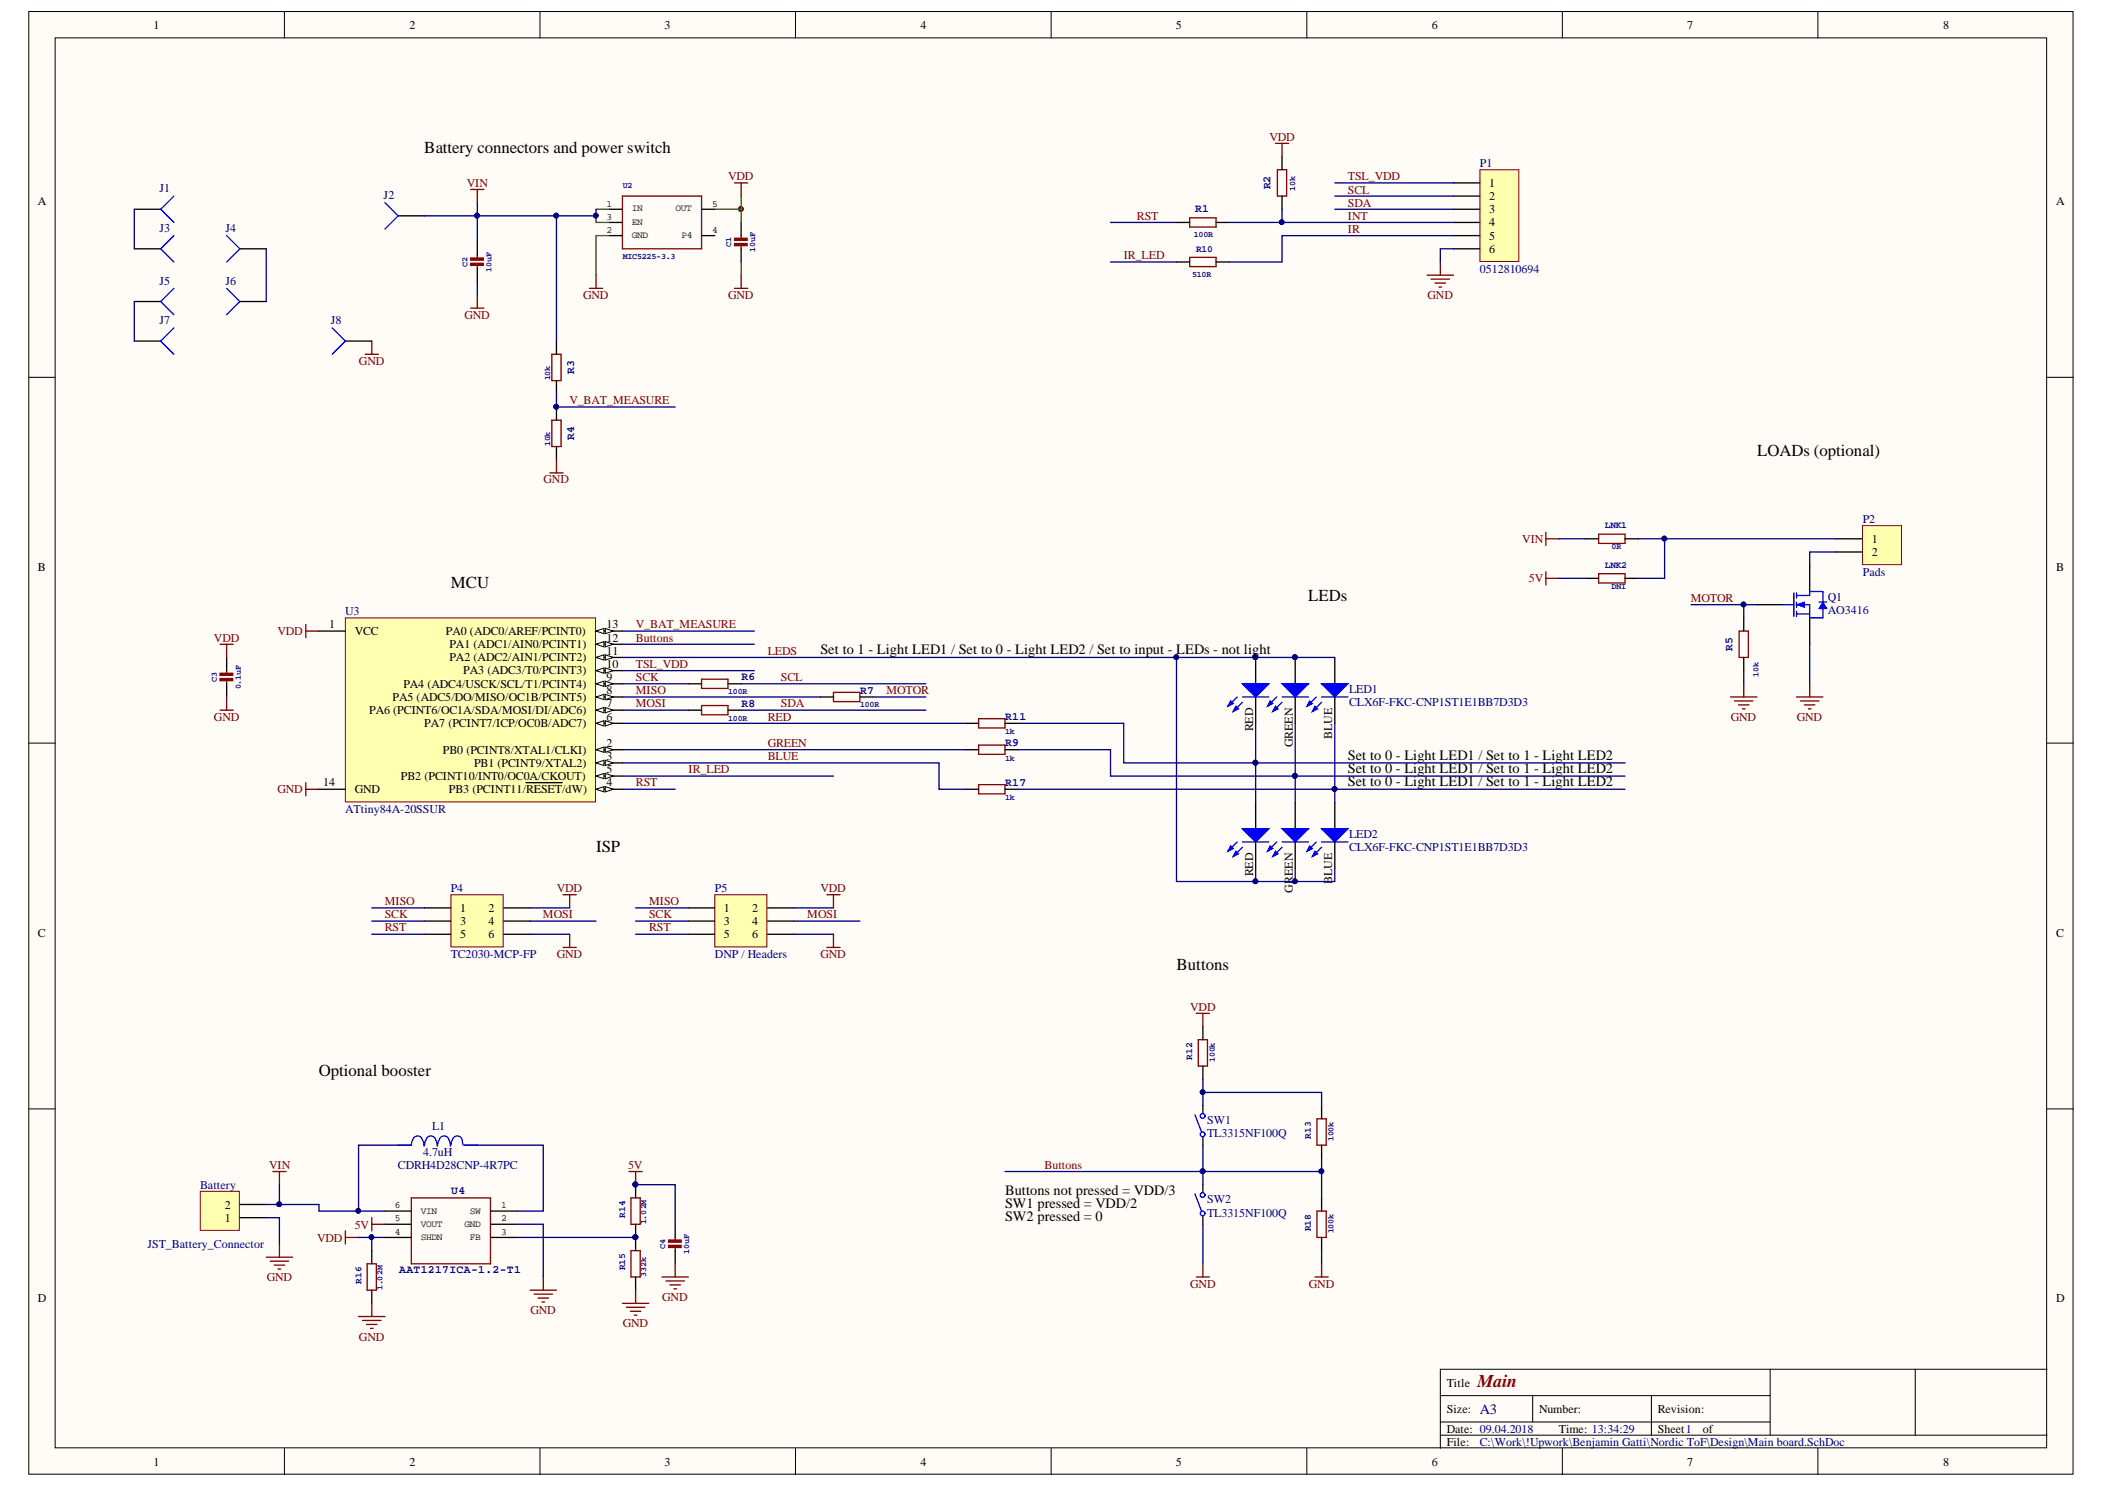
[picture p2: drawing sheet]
<svg xmlns="http://www.w3.org/2000/svg" width="297mm" height="210mm" viewBox="0 0 297 210" stroke-linecap="round" stroke-linejoin="round" font-family="sans-serif">
<defs><g id="words">
<text font-size="2.5" fill="#800000" x="208.5" y="195.6">Main</text>
<g font-size="2.4">
<text x="59.9" y="21.6">Battery connectors and power switch</text>
<text x="248" y="64.3">LOADs (optional)</text>
<text x="63.6" y="82.9">MCU</text>
<text x="184.6" y="84.8">LEDs</text>
<text x="84.1" y="120.2">ISP</text>
<text x="166" y="136.9">Buttons</text>
<text x="45" y="151.8">Optional booster</text>
</g>
<g font-size="2">
<text x="115.8" y="92.3">Set to 1 - Light LED1 / Set to 0 - Light LED2 / Set to input - LEDs - not light</text>
<text x="190.2" y="107.1">Set to 0 - Light LED1 / Set to 1 - Light LED2</text>
<text x="190.2" y="109">Set to 0 - Light LED1 / Set to 1 - Light LED2</text>
<text x="190.2" y="110.9">Set to 0 - Light LED1 / Set to 1 - Light LED2</text>
<text x="141.8" y="168.6">Buttons not pressed = VDD/3</text>
<text x="141.8" y="170.4">SW1 pressed = VDD/2</text>
<text x="141.8" y="172.3">SW2 pressed = 0</text>
</g>
<text font-size="2" fill="#000080" x="208.8" y="199.4">A3</text>
<g font-size="1.7">
<text x="21.7" y="4.1">1</text>
<text x="57.8" y="4.1">2</text>
<text x="93.8" y="4.1">3</text>
<text x="129.9" y="4.1">4</text>
<text x="165.9" y="4.1">5</text>
<text x="202" y="4.1">6</text>
<text x="238.1" y="4.1">7</text>
<text x="274.2" y="4.1">8</text>
<text x="5.3" y="28.9">A</text>
<text x="210.2" y="26.4">1</text>
<text x="210.2" y="28.2">2</text>
<text x="290.2" y="28.9">A</text>
<text x="210.2" y="30.1">3</text>
<text x="210.2" y="31.9">4</text>
<text x="210.2" y="33.8">5</text>
<text x="210.2" y="35.7">6</text>
<text x="264.1" y="76.6">1</text>
<text x="5.3" y="80.5">B</text>
<text x="264.1" y="78.4">2</text>
<text x="290.2" y="80.5">B</text>
<text x="46.4" y="88.6">1</text>
<text x="50.1" y="89.6">VCC</text>
<text x="62.9" y="89.6">PA0 (ADC0/AREF/PCINT0)</text>
<text x="85.6" y="88.6">13</text>
<text x="63.4" y="93.3">PA2 (ADC2/AIN1/PCINT2)</text>
<text x="63.4" y="91.4">PA1 (ADC1/AIN0/PCINT1)</text>
<text x="65.4" y="95.1">PA3 (ADC3/T0/PCINT3)</text>
<text x="85.6" y="94.2">10</text>
<text x="85.6" y="92.4">11</text>
<text x="85.6" y="90.5">12</text>
<text x="52.1" y="100.7">PA6 (PCINT6/OC1A/SDA/MOSI/DI/ADC6)</text>
<text x="55.4" y="98.9">PA5 (ADC5/DO/MISO/OC1B/PCINT5)</text>
<text x="56.9" y="97">PA4 (ADC4/USCK/SCL/T1/PCINT4)</text>
<text x="85.6" y="101.7">6</text>
<text x="85.6" y="99.8">7</text>
<text x="85.6" y="97.9">8</text>
<text x="85.6" y="96.1">9</text>
<text x="59.9" y="102.6">PA7 (PCINT7/ICP/OC0B/ADC7)</text>
<text x="62.5" y="106.3">PB0 (PCINT8/XTAL1/CLKI)</text>
<text x="85.6" y="105.4">2</text>
<text x="85.6" y="107.2">3</text>
<text x="176.8" y="103.2" transform="rotate(-90 176.8 103.2)">RED</text>
<text x="182.4" y="105.4" transform="rotate(-90 182.4 105.4)">GREEN</text>
<text x="188" y="104.2" transform="rotate(-90 188 104.2)">BLUE</text>
<text x="45.6" y="110.9">14</text>
<text x="50.1" y="111.9">GND</text>
<text x="56.6" y="110">PB2 (PCINT10/INT0/OC0A/CKOUT)</text>
<text x="63.3" y="111.9">PB3 (PCINT11/RESET/dW)</text>
<text x="66.9" y="108.2">PB1 (PCINT9/XTAL2)</text>
<text x="85.6" y="110.9">4</text>
<text x="85.6" y="109.1">5</text>
<text x="176.8" y="123.6" transform="rotate(-90 176.8 123.6)">RED</text>
<text x="182.4" y="125.9" transform="rotate(-90 182.4 125.9)">GREEN</text>
<text x="188" y="124.6" transform="rotate(-90 188 124.6)">BLUE</text>
<text x="65" y="128.6">1</text>
<text x="65" y="130.5">3</text>
<text x="68.9" y="128.6">2</text>
<text x="68.9" y="130.5">4</text>
<text x="102.2" y="128.6">1</text>
<text x="102.2" y="130.5">3</text>
<text x="106.1" y="128.6">2</text>
<text x="106.1" y="130.5">4</text>
<text x="5.3" y="132.2">C</text>
<text x="65" y="132.3">5</text>
<text x="68.9" y="132.3">6</text>
<text x="102.2" y="132.3">5</text>
<text x="106.1" y="132.3">6</text>
<text x="290.2" y="132.2">C</text>
<text x="31.7" y="172.4">1</text>
<text x="31.7" y="170.5">2</text>
<text x="5.3" y="183.7">D</text>
<text x="290.2" y="183.7">D</text>
<text x="204.2" y="195.6">Title</text>
<text x="204.2" y="199.3">Size:</text>
<text x="204.2" y="202.1">Date: 09.04.2018</text>
<text x="204.2" y="204">File:</text>
<text x="217.2" y="199.3">Number:</text>
<text x="220" y="202.1">Time: 13:34:29</text>
<text x="233.9" y="199.3">Revision:</text>
<text x="233.9" y="202.1">Sheet1</text>
<text x="240.3" y="202.1">of</text>
<text x="21.7" y="206.8">1</text>
<text x="57.8" y="206.8">2</text>
<text x="93.8" y="206.8">3</text>
<text x="129.9" y="206.8">4</text>
<text x="165.9" y="206.8">5</text>
<text x="202" y="206.8">6</text>
<text x="238.1" y="206.8">7</text>
<text x="274.2" y="206.8">8</text>
</g>
<g font-size="1.7" fill="#800000">
<text x="179.1" y="19.9">VDD</text>
<text x="65.9" y="26.4">VIN</text>
<text x="102.8" y="25.4">VDD</text>
<text x="190.2" y="27.3">SCL</text>
<text x="190.2" y="29.2">SDA</text>
<text x="190.2" y="25.4">TSL_VDD</text>
<text x="160.4" y="31">RST</text>
<text x="190.2" y="31">INT</text>
<text x="190.2" y="32.9">IR</text>
<text x="158.6" y="36.6">IR_LED</text>
<text x="65.5" y="45">GND</text>
<text x="82.3" y="42.2">GND</text>
<text x="102.8" y="42.2">GND</text>
<text x="201.4" y="42.2">GND</text>
<text x="50.7" y="51.5">GND</text>
<text x="80.3" y="57">V_BAT_MEASURE</text>
<text x="76.7" y="68.2">GND</text>
<text x="214.8" y="76.6">VIN</text>
<text x="215.7" y="82.1">5V</text>
<text x="39.2" y="89.6">VDD</text>
<text x="89.7" y="88.6">V_BAT_MEASURE</text>
<text x="238.6" y="84.9">MOTOR</text>
<text x="30.2" y="90.5">VDD</text>
<text x="89.7" y="90.5">Buttons</text>
<text x="89.7" y="94.2">TSL_VDD</text>
<text x="108.3" y="92.4">LEDS</text>
<text x="30.2" y="101.7">GND</text>
<text x="89.7" y="99.8">MOSI</text>
<text x="89.7" y="97.9">MISO</text>
<text x="89.7" y="96.1">SCK</text>
<text x="108.3" y="101.7">RED</text>
<text x="110.2" y="96.1">SCL</text>
<text x="110.2" y="99.8">SDA</text>
<text x="125.1" y="97.9">MOTOR</text>
<text x="244.2" y="101.7">GND</text>
<text x="253.5" y="101.7">GND</text>
<text x="108.3" y="105.4">GREEN</text>
<text x="108.3" y="107.2">BLUE</text>
<text x="39.2" y="111.9">GND</text>
<text x="89.7" y="110.9">RST</text>
<text x="97.2" y="109.1">IR_LED</text>
<text x="78.6" y="125.8">VDD</text>
<text x="115.8" y="125.8">VDD</text>
<text x="54.3" y="127.7">MISO</text>
<text x="54.3" y="129.5">SCK</text>
<text x="54.3" y="131.4">RST</text>
<text x="76.6" y="129.5">MOSI</text>
<text x="91.6" y="127.7">MISO</text>
<text x="91.6" y="129.5">SCK</text>
<text x="91.6" y="131.4">RST</text>
<text x="113.9" y="129.5">MOSI</text>
<text x="78.6" y="135.1">GND</text>
<text x="115.8" y="135.1">GND</text>
<text x="168" y="142.5">VDD</text>
<text x="38" y="164.9">VIN</text>
<text x="88.6" y="164.9">5V</text>
<text x="147.4" y="164.9">Buttons</text>
<text x="50.1" y="173.3">5V</text>
<text x="44.7" y="175.2">VDD</text>
<text x="37.6" y="180.7">GND</text>
<text x="74.8" y="185.4">GND</text>
<text x="93.5" y="183.5">GND</text>
<text x="168" y="181.7">GND</text>
<text x="184.7" y="181.7">GND</text>
<text x="50.7" y="189.1">GND</text>
<text x="87.9" y="187.2">GND</text>
</g>
<g font-size="1.7" fill="#000080">
<text x="208.8" y="23.6">P1</text>
<text x="22.5" y="27.1">J1</text>
<text x="54.1" y="28.1">J2</text>
<text x="22.5" y="32.7">J3</text>
<text x="31.8" y="32.7">J4</text>
<text x="22.5" y="40.1">J5</text>
<text x="31.8" y="40.1">J6</text>
<text x="208.8" y="38.4">0512810694</text>
<text x="22.5" y="45.7">J7</text>
<text x="46.7" y="45.7">J8</text>
<text x="262.8" y="73.8">P2</text>
<text x="262.8" y="81.2">Pads</text>
<text x="48.7" y="86.8">U3</text>
<text x="257.9" y="84.8">Q1</text>
<text x="257.9" y="86.6">AO3416</text>
<text x="190.4" y="97.8">LED1</text>
<text x="190.4" y="99.6">CLX6F-FKC-CNP1ST1E1BB7D3D3</text>
<text x="48.7" y="114.7">ATtiny84A-20SSUR</text>
<text x="190.4" y="118.2">LED2</text>
<text x="63.6" y="125.8">P4</text>
<text x="100.9" y="125.8">P5</text>
<text x="190.4" y="120.1">CLX6F-FKC-CNP1ST1E1BB7D3D3</text>
<text x="63.6" y="135.1">TC2030-MCP-FP</text>
<text x="100.9" y="135.1">DNP / Headers</text>
<text x="61" y="159.4">L1</text>
<text x="28.2" y="167.7">Battery</text>
<text x="56.2" y="164.9">CDRH4D28CNP-4R7PC</text>
<text x="59.7" y="163.1">4.7uH</text>
<text x="20.8" y="176.1">JST_Battery_Connector</text>
<text x="208.8" y="204">C:\Work\!Upwork\Benjamin Gatti\Nordic ToF\Design\Main board.SchDoc</text>
</g>
<g font-size="1.7" fill="#0c0087">
<text x="170.3" y="158.6">SW1</text>
<text x="170.3" y="160.5">TL3315NF100Q</text>
<text x="170.3" y="169.8">SW2</text>
<text x="170.3" y="171.6">TL3315NF100Q</text>
</g>
<g font-size="1.6" fill="#000080">
<text x="168.6" y="29.9">R1</text>
<text x="179.3" y="26.7" transform="rotate(-90 179.3 26.7)">R2</text>
<text x="81" y="52.7" transform="rotate(-90 81 52.7)">R3</text>
<text x="81" y="62" transform="rotate(-90 81 62)">R4</text>
<text x="104.6" y="96">R6</text>
<text x="244.5" y="91.8" transform="rotate(-90 244.5 91.8)">R5</text>
<text x="104.6" y="99.7">R8</text>
<text x="121.4" y="97.8">R7</text>
<text x="141.8" y="101.6">R11</text>
<text x="141.8" y="105.3">R9</text>
<text x="141.8" y="110.9">R17</text>
<text x="63.7" y="168.5">U4</text>
<text x="56.3" y="179.6">AAT1217ICA-1.2-T1</text>
</g>
<g font-size="1.4">
<text x="85.6" y="29.2">1</text>
<text x="89.1" y="29.8">IN</text>
<text x="95.3" y="29.8">OUT</text>
<text x="100.5" y="29.2">5</text>
<text x="85.6" y="31">3</text>
<text x="85.6" y="32.9">2</text>
<text x="89.1" y="31.7">EN</text>
<text x="89.1" y="33.5">GND</text>
<text x="96.2" y="33.5">P4</text>
<text x="100.5" y="32.9">4</text>
<text x="55.7" y="172.3">5</text>
<text x="55.7" y="170.4">6</text>
<text x="59.4" y="173">VOUT</text>
<text x="59.4" y="171.2">VIN</text>
<text x="65.5" y="173">GND</text>
<text x="66.3" y="171.2">SW</text>
<text x="70.7" y="170.4">1</text>
<text x="70.7" y="172.3">2</text>
<text x="55.7" y="174.1">4</text>
<text x="59.4" y="174.9">SHDN</text>
<text x="66.3" y="174.9">FB</text>
<text x="70.7" y="174.1">3</text>
</g>
<g font-size="1.4" fill="#000080">
<text x="168.8" y="35.5">R10</text>
<text x="226.5" y="74.5">LNK1</text>
<text x="226.5" y="80.1">LNK2</text>
<text x="168.2" y="149.5" transform="rotate(-90 168.2 149.5)">R12</text>
<text x="185" y="160.6" transform="rotate(-90 185 160.6)">R13</text>
<text x="88.2" y="171.8" transform="rotate(-90 88.2 171.8)">R14</text>
<text x="185" y="173.6" transform="rotate(-90 185 173.6)">R18</text>
<text x="88.2" y="179.2" transform="rotate(-90 88.2 179.2)">R15</text>
<text x="51" y="181.1" transform="rotate(-90 51 181.1)">R16</text>
</g>
<g font-size="1.2" fill="#000080">
<text x="87.9" y="26.5">U2</text>
<text x="182.8" y="26.9" transform="rotate(-90 182.8 26.9)">10k</text>
<text x="103.2" y="34.8" transform="rotate(-90 103.2 34.8)">C1</text>
<text x="106.6" y="35.6" transform="rotate(-90 106.6 35.6)">10uF</text>
<text x="168.5" y="33.5">100R</text>
<text x="66" y="37.6" transform="rotate(-90 66 37.6)">C2</text>
<text x="69.3" y="38.4" transform="rotate(-90 69.3 38.4)">10uF</text>
<text x="87.9" y="36.6">MIC5225-3.3</text>
<text x="168.2" y="39">510R</text>
<text x="77.6" y="53.7" transform="rotate(-90 77.6 53.7)">10k</text>
<text x="77.6" y="63" transform="rotate(-90 77.6 63)">10k</text>
<text x="227.4" y="77.5">0R</text>
<text x="227.4" y="83.1">DNI</text>
<text x="248.1" y="95.6" transform="rotate(-90 248.1 95.6)">10k</text>
<text x="30.6" y="96.2" transform="rotate(-90 30.6 96.2)">C3</text>
<text x="34" y="97.3" transform="rotate(-90 34 97.3)">0.1uF</text>
<text x="102.8" y="97.9">100R</text>
<text x="102.8" y="101.7">100R</text>
<text x="121.4" y="99.8">100R</text>
<text x="141.8" y="103.6">1k</text>
<text x="141.8" y="107.3">1k</text>
<text x="141.8" y="112.9">1k</text>
<text x="171.4" y="149.8" transform="rotate(-90 171.4 149.8)">100k</text>
<text x="188.2" y="161" transform="rotate(-90 188.2 161)">100k</text>
<text x="91.2" y="172.7" transform="rotate(-90 91.2 172.7)">1.02M</text>
<text x="188.2" y="174" transform="rotate(-90 188.2 174)">100k</text>
<text x="93.9" y="176.2" transform="rotate(-90 93.9 176.2)">C4</text>
<text x="97.3" y="176.9" transform="rotate(-90 97.3 176.9)">10uF</text>
<text x="54" y="182" transform="rotate(-90 54 182)">1.02M</text>
<text x="91.2" y="180.1" transform="rotate(-90 91.2 180.1)">332k</text>
</g>
</g></defs>
<g fill="#fffcf8" stroke="#000" stroke-width=".14">
<path d="M4.1 1.6h288.4v206.4h-288.4z"/>
<path d="M7.8 5.3h281v198.9h-281z"/>
</g>
<g fill="none" stroke="#000" stroke-width=".14">
<path d="M40.1 1.6v3.7M76.2 1.6v3.7M112.3 1.6v3.7M148.3 1.6v3.7M184.4 1.6v3.7M220.5 1.6v3.7M256.5 1.6v3.7M4.1 53.2h3.7M288.9 53.2h3.7M4.1 104.8h3.7M288.9 104.8h3.7M4.1 156.4h3.7"/>
<path d="M288.9 156.4h3.7M203.2 196.9h46.6M216.3 196.9v3.7M233 196.9v5.6M249.8 193.2v9.3M270.3 193.2h-67.1v11.1M288.9 193.2h-18.6v9.3M40.1 204.3v3.7M76.2 204.3v3.7M112.3 204.3v3.7M148.3 204.3v3.7M184.4 204.3v3.7"/>
<path d="M203.2 202.5h85.7M203.2 200.6h46.6M220.5 204.3v3.7M256.5 204.3v3.7"/>
</g>
<g fill="#000080" stroke="#000080" stroke-width=".14">
<circle cx="104.5" cy="29.5" r=".33"/>
<circle cx="78.5" cy="57.4" r=".33"/>
</g>
<path d="M77.9 50h1.3v3.7h-1.3zM77.9 59.3h1.3v3.7h-1.3zM77.6 66.7h1.9M78.5 64.8v1.9" fill="none" stroke="#800000" stroke-width=".19"/>
<path d="M78.5 48.1v1.9M78.5 53.7v1.9M78.5 57.4v1.9M78.5 63v1.8" fill="none" stroke="#000" stroke-width=".19"/>
<path d="M262.8 74.1h5.5v5.6h-5.5z" fill="#ffffb0" stroke="#800000" stroke-width=".14"/>
<path d="M255.4 79.7v3.7M259.1 76h3.7M259.1 77.9h3.7M247.9 85.3h3.7M255.4 87.2v3.7" fill="none" stroke="#000" stroke-width=".19"/>
<path d="M251.6 85.3h1.5M253.1 83.6v3.4M253.5 84h1.9M253.5 85.3h1.9v1.9M253.5 86.6h1.9M253.5 83.6v.8M253.5 84.9v.8M253.5 86.2v.8" fill="none" stroke="#00f" stroke-width=".19"/>
<path d="M253.5 85.3l1.1-.4v.8z" fill="#00f"/>
<path d="M253.5 85.3l1.1-.4v.8z" fill="none" stroke="#00f" stroke-width=".14"/>
<path d="M255.4 84v-.6h1.8v1.5M257.2 85.9v1.3h-1.8" fill="none" stroke="#00f" stroke-width=".19"/>
<path d="M257.2 84.9l.6 1h-1.1z" fill="#00f"/>
<path d="M257.2 84.9l.6 1h-1.1z" fill="none" stroke="#00f" stroke-width=".14"/>
<g fill="none" stroke="#00f" stroke-width=".19">
<path d="M256.7 84.9h1.1M168.6 157.3l1 2.4"/>
<circle cx="169.7" cy="157.4" r=".33"/>
<circle cx="169.7" cy="160" r=".33"/>
</g>
<g fill="none" stroke="#800000" stroke-width=".19">
<path d="M66.4 26.7h1.9M67.4 26.7v1.9M67.4 36v.6M67.4 37.3v.6M84.1 38.8v1.9M87.8 27.7h11.2v7.4h-11.2zM103.7 25.8h1.8M104.6 25.8v1.9M104.6 33.2v.6M104.6 34.5v.6M104.6 38.8v1.9M167.9 36.3h3.7v1.3h-3.7z"/>
<path d="M51.5 50h1.9M52.5 48.1v1.9M66.4 43.5h1.9M67.4 41.6v1.9M83.2 40.7h1.8M103.7 40.7h1.8M218.1 75.1v1.8M218.1 76h1.9M244.2 98.3h3.7M244.8 98.9h2.6M245.3 99.4h1.5M245.4 89h1.3v3.7h-1.3z"/>
<path d="M245.9 100h.3M246.1 96.5v1.8M253.5 98.3h3.7M254.1 98.9h2.6M254.6 99.4h1.5M255.2 100h.4M255.4 96.5v1.8M168.8 142.9h1.9M169.1 146.7h1.3v3.7h-1.3zM169.7 142.9v1.9M169.7 178.3v1.8M168.8 180.1h1.9"/>
</g>
<g fill="none" stroke="#000" stroke-width=".19">
<path d="M67.4 34.2v1.8M67.4 37.9v1.8M86 29.5h1.8M86 31.4h1.8M86 33.2h1.8M99 29.5h1.9M99 33.2h1.9M104.6 31.4v1.8M104.6 35.1v1.9M166 37h1.9M171.6 37h1.9M246.1 87.2v1.8"/>
<path d="M246.1 92.7v1.9M169.7 144.8v1.9M169.7 150.4v1.8M169.7 156v1.1M169.7 160.4v1.1"/>
</g>
<g fill="#800000" stroke="#800000" stroke-width=".19">
<path d="M66.4 37.1h1.8v.3h-1.8z"/>
<path d="M66.4 36.4h1.8v.3h-1.8z"/>
<path d="M103.7 34.4h1.7v.3h-1.7z"/>
<path d="M103.7 33.6h1.7v.3h-1.7z"/>
</g>
<circle cx="104.5" cy="29.5" r=".33" fill="#800000" stroke="#800000" stroke-width=".14"/>
<path d="M48.7 87.2h35.3v25.9h-35.3z" fill="#ffffb0" stroke="#800000" stroke-width=".14"/>
<path d="M45 89h3.7M84.1 105.8h3.7" fill="none" stroke="#000" stroke-width=".19"/>
<path d="M84.1 105.8l1.1-.4v.7z" fill="#fffcf8"/>
<path d="M84.1 105.8l1.1-.4v.7z" fill="none" stroke="#000" stroke-width=".14"/>
<path d="M85.4 105.4l1.1 .4-1.1 .3z" fill="#fffcf8"/>
<path d="M85.4 105.4l1.1 .4-1.1 .3z" fill="none" stroke="#000" stroke-width=".14"/>
<path d="M84.1 107.6h3.7" fill="none" stroke="#000" stroke-width=".19"/>
<path d="M84.1 107.6l1.1-.4v.8z" fill="#fffcf8"/>
<path d="M84.1 107.6l1.1-.4v.8z" fill="none" stroke="#000" stroke-width=".14"/>
<path d="M85.4 107.2l1.1 .4-1.1 .4z" fill="#fffcf8"/>
<path d="M85.4 107.2l1.1 .4-1.1 .4z" fill="none" stroke="#000" stroke-width=".14"/>
<path d="M84.1 111.3h3.7" fill="none" stroke="#000" stroke-width=".19"/>
<path d="M84.1 111.3l1.1-.3v.7z" fill="#fffcf8"/>
<path d="M84.1 111.3l1.1-.3v.7z" fill="none" stroke="#000" stroke-width=".14"/>
<path d="M85.4 111l1.1 .3-1.1 .4z" fill="#fffcf8"/>
<path d="M85.4 111l1.1 .3-1.1 .4z" fill="none" stroke="#000" stroke-width=".14"/>
<path d="M74.2 110.4h5.1M84.1 109.5h3.7" fill="none" stroke="#000" stroke-width=".19"/>
<path d="M84.1 109.5l1.1-.4v.7z" fill="#fffcf8"/>
<path d="M84.1 109.5l1.1-.4v.7z" fill="none" stroke="#000" stroke-width=".14"/>
<path d="M85.4 109.1l1.1 .4-1.1 .3z" fill="#fffcf8"/>
<path d="M85.4 109.1l1.1 .4-1.1 .3z" fill="none" stroke="#000" stroke-width=".14"/>
<path d="M84.1 102h3.7" fill="none" stroke="#000" stroke-width=".19"/>
<path d="M84.1 102l1.1-.3v.7z" fill="#fffcf8"/>
<path d="M84.1 102l1.1-.3v.7z" fill="none" stroke="#000" stroke-width=".14"/>
<path d="M85.4 101.7l1.1 .3-1.1 .4z" fill="#fffcf8"/>
<path d="M85.4 101.7l1.1 .3-1.1 .4z" fill="none" stroke="#000" stroke-width=".14"/>
<path d="M84.1 100.2h3.7" fill="none" stroke="#000" stroke-width=".19"/>
<path d="M84.1 100.2l1.1-.4v.8z" fill="#fffcf8"/>
<path d="M84.1 100.2l1.1-.4v.8z" fill="none" stroke="#000" stroke-width=".14"/>
<path d="M85.4 99.8l1.1 .4-1.1 .4z" fill="#fffcf8"/>
<path d="M85.4 99.8l1.1 .4-1.1 .4z" fill="none" stroke="#000" stroke-width=".14"/>
<path d="M84.1 98.3h3.7" fill="none" stroke="#000" stroke-width=".19"/>
<path d="M84.1 98.3l1.1-.4v.8z" fill="#fffcf8"/>
<path d="M84.1 98.3l1.1-.4v.8z" fill="none" stroke="#000" stroke-width=".14"/>
<path d="M85.4 97.9l1.1 .4-1.1 .4z" fill="#fffcf8"/>
<path d="M85.4 97.9l1.1 .4-1.1 .4z" fill="none" stroke="#000" stroke-width=".14"/>
<path d="M84.1 96.5h3.7" fill="none" stroke="#000" stroke-width=".19"/>
<path d="M84.1 96.5l1.1-.4v.7z" fill="#fffcf8"/>
<path d="M84.1 96.5l1.1-.4v.7z" fill="none" stroke="#000" stroke-width=".14"/>
<path d="M85.4 96.1l1.1 .4-1.1 .3z" fill="#fffcf8"/>
<path d="M85.4 96.1l1.1 .4-1.1 .3z" fill="none" stroke="#000" stroke-width=".14"/>
<path d="M84.1 94.6h3.7" fill="none" stroke="#000" stroke-width=".19"/>
<path d="M84.1 94.6l1.1-.4v.8z" fill="#fffcf8"/>
<path d="M84.1 94.6l1.1-.4v.8z" fill="none" stroke="#000" stroke-width=".14"/>
<path d="M85.4 94.2l1.1 .4-1.1 .4z" fill="#fffcf8"/>
<path d="M85.4 94.2l1.1 .4-1.1 .4z" fill="none" stroke="#000" stroke-width=".14"/>
<path d="M84.1 92.7h3.7" fill="none" stroke="#000" stroke-width=".19"/>
<path d="M84.1 92.7l1.1-.3v.7z" fill="#fffcf8"/>
<path d="M84.1 92.7l1.1-.3v.7z" fill="none" stroke="#000" stroke-width=".14"/>
<path d="M85.4 92.4l1.1 .3-1.1 .4z" fill="#fffcf8"/>
<path d="M85.4 92.4l1.1 .3-1.1 .4z" fill="none" stroke="#000" stroke-width=".14"/>
<path d="M84.1 90.9h3.7" fill="none" stroke="#000" stroke-width=".19"/>
<path d="M84.1 90.9l1.1-.4v.8z" fill="#fffcf8"/>
<path d="M84.1 90.9l1.1-.4v.8z" fill="none" stroke="#000" stroke-width=".14"/>
<path d="M85.4 90.5l1.1 .4-1.1 .4z" fill="#fffcf8"/>
<path d="M85.4 90.5l1.1 .4-1.1 .4z" fill="none" stroke="#000" stroke-width=".14"/>
<path d="M84.1 89h3.7" fill="none" stroke="#000" stroke-width=".19"/>
<path d="M84.1 89l1.1-.3v.7z" fill="#fffcf8"/>
<path d="M84.1 89l1.1-.3v.7z" fill="none" stroke="#000" stroke-width=".14"/>
<path d="M85.4 88.7l1.1 .3-1.1 .4z" fill="#fffcf8"/>
<path d="M85.4 88.7l1.1 .3-1.1 .4z" fill="none" stroke="#000" stroke-width=".14"/>
<path d="M45 111.3h3.7" fill="none" stroke="#000" stroke-width=".19"/>
<path d="M43.2 88.1v1.9M43.2 89h1.8M43.2 110.4v1.9M43.2 111.3h1.8" fill="none" stroke="#800000" stroke-width=".19"/>
<path d="M63.6 126.2h7.4v7.4h-7.4z" fill="#ffffb0" stroke="#800000" stroke-width=".14"/>
<g fill="none" stroke="#000" stroke-width=".19">
<path d="M32 92.7v1.9M32 96.5v1.8M97.1 96.5h1.9M102.7 96.5h1.9M115.8 98.3h1.8M121.3 98.3h1.9M97.1 100.2h1.9M102.7 100.2h1.9M59.9 128.1h3.7M59.9 129.9h3.7M59.9 131.8h3.7M71.1 128.1h3.7"/>
<path d="M71.1 129.9h3.7M71.1 131.8h3.7"/>
</g>
<g fill="none" stroke="#800000" stroke-width=".19">
<path d="M31.1 90.9h1.8M32 90.9v1.8M32 94.6v.6M32 95.9v.6M32 98.3v1.9M99 95.8h3.7v1.3h-3.7zM99 99.5h3.7v1.3h-3.7zM117.6 97.7h3.7v1.3h-3.7zM31.1 100.2h1.8M79.5 133.6h1.8M79.5 126.2h1.8M80.4 126.2v1.9"/>
<path d="M80.4 131.8v1.8"/>
</g>
<g fill="#800000" stroke="#800000" stroke-width=".19">
<path d="M31.1 95.7h1.7v.3h-1.7z"/>
<path d="M31.1 95h1.7v.3h-1.7z"/>
</g>
<path d="M208.8 23.9h5.5v13h-5.5z" fill="#ffffb0" stroke="#800000" stroke-width=".14"/>
<path d="M166 31.4h1.9M171.6 31.4h1.9M205.1 25.8h3.7M205.1 27.7h3.7M205.1 29.5h3.7M205.1 31.4h3.7M205.1 33.2h3.7M205.1 35.1h3.7M169.7 167.1v1.1M169.7 171.6v1.1" fill="none" stroke="#000" stroke-width=".19"/>
<path d="M167.9 30.7h3.7v1.3h-3.7zM201.4 38.8h3.7M201.9 39.4h2.6M202.5 39.9h1.5M203.2 37v1.8M203.1 40.5h.3" fill="none" stroke="#800000" stroke-width=".19"/>
<g fill="none" stroke="#00f" stroke-width=".19">
<path d="M168.6 168.4l1 2.4"/>
<circle cx="169.7" cy="168.6" r=".33"/>
<circle cx="169.7" cy="171.2" r=".33"/>
</g>
<path d="M28.3 168.1h5.5v5.5h-5.5z" fill="#ffffb0" stroke="#800000" stroke-width=".14"/>
<g fill="none" stroke="#000" stroke-width=".19">
<path d="M19 29.5h3.7M19 35.1h3.7M33.8 35.1h3.8M56.2 30.4h3.7M180.9 22.1v1.8M180.9 27.7v1.8M19 48.1h3.7M19 42.5h3.7M33.8 42.5h3.8M48.7 48.1h3.8M223.7 76h1.9M229.3 76h1.9"/>
<path d="M223.7 81.6h1.9M229.3 81.6h1.9M186.5 156v1.8M33.8 171.8h3.8M33.8 169.9h3.8M52.5 176.4v1.9M54.3 170.8h3.7M54.3 172.7h3.7M54.3 174.6h3.7M56.2 161.5h1.8M65.5 161.5h1.9M69.2 170.8h3.7"/>
<path d="M69.2 172.7h3.7M69.2 174.6h3.7M89.7 167.1v1.9M89.7 172.7v3.7M95.3 172.7v1.9M95.3 176.4v1.9M186.5 161.5v1.9M186.5 169v1.8M186.5 174.6v1.8M52.5 182v1.9M89.7 180.1v1.9"/>
</g>
<g fill="none" stroke="#800000" stroke-width=".19">
<path d="M180 20.2h1.8M180.3 23.9h1.3v3.8h-1.3zM180.9 20.2v1.9M225.6 75.4h3.7v1.3h-3.7zM218.1 80.7v1.8M218.1 81.6h1.9M225.6 80.9h3.7v1.3h-3.7zM185.8 157.8h1.3v3.7h-1.3zM37.6 177.3h3.7M38.1 177.9h2.6M38.5 165.3h1.9M38.7 178.5h1.5"/>
<path d="M39.2 179h.4M39.4 165.3v1.8M39.4 175.5v1.8M48.7 173.6v1.9M48.7 174.6h1.9M51.8 178.3h1.3v3.7h-1.3zM52.5 172.7h1.8M52.5 171.8v1.8M58 169h11.2v9.3h-11.2zM88.8 165.3h1.8M89 169h1.3v3.7h-1.3zM89 176.4h1.3v3.7h-1.3z"/>
<path d="M89.7 165.3v1.8M95.3 174.6v.5M95.3 175.9v.5M95.3 178.3v1.8M185.8 170.8h1.3v3.8h-1.3zM186.5 178.3v1.8M50.6 185.7h3.7M51.2 186.3h2.6M51.7 186.8h1.5M52.3 187.4h.3M52.5 183.9v1.8M74.8 182h3.7"/>
<path d="M75.4 182.6h2.6M75.9 183.1h1.5M76.5 183.7h.3M76.7 180.1v1.9M87.8 183.9h3.8M88.4 184.4h2.6M88.9 185h1.5M89.5 185.5h.4M89.7 182v1.9M93.4 180.1h3.7M94 180.7h2.6M94.5 181.3h1.5"/>
<path d="M95.1 181.8h.4M185.6 180.1h1.8"/>
</g>
<g fill="none" stroke="#00f" stroke-width=".19">
<path d="M24.5 27.7l-1.8 1.8 1.8 1.9M24.5 33.2l-1.8 1.9 1.8 1.9M32 33.2l1.8 1.9-1.8 1.9M54.3 28.6l1.9 1.8-1.9 1.9M24.5 40.7l-1.8 1.8 1.8 1.9M24.5 46.3l-1.8 1.8 1.8 1.9M32 40.7l1.8 1.8-1.8 1.9M46.9 46.3l1.8 1.8-1.8 1.9M56.2 161.5h1.8M58.2 160.9l-.2 .6M58.9 160.2a.7 .7 0 0 0-.7 .7M59 160.2a.7 .7 0 0 1 .6 .7"/>
<path d="M59.7 161l.1 .7M60 160.9l-.1 .6M60.8 160.2a.71 .71 0 0 0-.7 .7M60.9 160.2a.71 .71 0 0 1 .6 .7M61.6 161l.1 .7M61.9 160.9l-.1 .6M62.7 160.2a.71 .71 0 0 0-.7 .7M62.7 160.2a.71 .71 0 0 1 .7 .7M63.4 161l.2 .7M63.7 160.9l-.1 .6M64.5 160.2a.71 .71 0 0 0-.7 .7M64.6 160.2a.71 .71 0 0 1 .6 .7"/>
<path d="M65.2 161l.1 .5M65.5 161.5h1.9"/>
</g>
<g fill="#000080" stroke="#000080" stroke-width=".14">
<circle cx="89.7" cy="167.1" r=".33"/>
<circle cx="89.7" cy="174.5" r=".33"/>
</g>
<g fill="#800000" stroke="#800000" stroke-width=".19">
<path d="M94.3 175.7h1.8v.3h-1.8z"/>
<path d="M94.3 174.9h1.8v.3h-1.8z"/>
</g>
<path d="M100.9 126.2h7.3v7.4h-7.3z" fill="#ffffb0" stroke="#800000" stroke-width=".14"/>
<path d="M177.2 98.3v3.7M97.1 128.1h3.8M97.1 129.9h3.8M97.1 131.8h3.8M108.3 128.1h3.7M108.3 129.9h3.7M108.3 131.8h3.7" fill="none" stroke="#000" stroke-width=".19"/>
<path d="M116.7 133.6h1.8M116.7 126.2h1.8M117.6 126.2v1.9M117.6 131.8v1.8" fill="none" stroke="#800000" stroke-width=".19"/>
<path d="M175.3 96.5h3.7l-1.8 1.8z" fill="#00f"/>
<path d="M174.6 98.3l-1.3 1.3M175.3 96.5h3.7l-1.8 1.8zM175.3 99.1l-1.3 1.3" fill="none" stroke="#00f" stroke-width=".19"/>
<path d="M174.4 99.6l.4 .4-.8 .4z" fill="#00f"/>
<path d="M174.4 99.6l.4 .4-.8 .4z" fill="none" stroke="#00f" stroke-width=".19"/>
<path d="M173.6 98.9l.4 .3-.7 .4z" fill="#00f"/>
<path d="M173.6 98.9l.4 .3-.7 .4zM175.3 98.3h3.7" fill="none" stroke="#00f" stroke-width=".19"/>
<path d="M182.8 98.3v3.7" fill="none" stroke="#000" stroke-width=".19"/>
<path d="M180.9 96.5h3.7l-1.8 1.8z" fill="#00f"/>
<path d="M180.2 98.3l-1.3 1.3M180.9 96.5h3.7l-1.8 1.8zM180.9 99.1l-1.3 1.3" fill="none" stroke="#00f" stroke-width=".19"/>
<path d="M180 99.6l.3 .4-.7 .4z" fill="#00f"/>
<path d="M180 99.6l.3 .4-.7 .4z" fill="none" stroke="#00f" stroke-width=".19"/>
<path d="M179.2 98.9l.4 .3-.7 .4z" fill="#00f"/>
<path d="M179.2 98.9l.4 .3-.7 .4zM180.9 98.3h3.7" fill="none" stroke="#00f" stroke-width=".19"/>
<path d="M188.4 98.3v3.7" fill="none" stroke="#000" stroke-width=".19"/>
<path d="M186.5 96.5h3.7l-1.8 1.8z" fill="#00f"/>
<path d="M185.7 98.3l-1.3 1.3M186.5 96.5h3.7l-1.8 1.8zM186.5 99.1l-1.3 1.3" fill="none" stroke="#00f" stroke-width=".19"/>
<path d="M185.6 99.6l.3 .4-.7 .4z" fill="#00f"/>
<path d="M185.6 99.6l.3 .4-.7 .4z" fill="none" stroke="#00f" stroke-width=".19"/>
<path d="M184.8 98.9l.4 .3-.8 .4z" fill="#00f"/>
<path d="M184.8 98.9l.4 .3-.8 .4zM186.5 98.3h3.7" fill="none" stroke="#00f" stroke-width=".19"/>
<path d="M177.2 92.7v3.8M182.8 92.7v3.8M188.4 92.7v3.8M177.2 118.8v3.7" fill="none" stroke="#000" stroke-width=".19"/>
<g fill="#000080" stroke="#000080" stroke-width=".14">
<circle cx="177.1" cy="92.7" r=".33"/>
<circle cx="182.7" cy="92.7" r=".33"/>
</g>
<path d="M175.3 116.9h3.7l-1.8 1.9z" fill="#00f"/>
<path d="M174.6 118.8l-1.3 1.3M175.3 116.9h3.7l-1.8 1.9zM175.3 119.5l-1.3 1.3" fill="none" stroke="#00f" stroke-width=".19"/>
<path d="M174.4 120.1l.4 .3-.8 .4z" fill="#00f"/>
<path d="M174.4 120.1l.4 .3-.8 .4z" fill="none" stroke="#00f" stroke-width=".19"/>
<path d="M173.6 119.3l.4 .4-.7 .4z" fill="#00f"/>
<path d="M173.6 119.3l.4 .4-.7 .4zM175.3 118.8h3.7" fill="none" stroke="#00f" stroke-width=".19"/>
<path d="M182.8 118.8v3.7" fill="none" stroke="#000" stroke-width=".19"/>
<path d="M180.9 116.9h3.7l-1.8 1.9z" fill="#00f"/>
<path d="M180.2 118.8l-1.3 1.3M180.9 116.9h3.7l-1.8 1.9zM180.9 119.5l-1.3 1.3" fill="none" stroke="#00f" stroke-width=".19"/>
<path d="M180 120.1l.3 .3-.7 .4z" fill="#00f"/>
<path d="M180 120.1l.3 .3-.7 .4z" fill="none" stroke="#00f" stroke-width=".19"/>
<path d="M179.2 119.3l.4 .4-.7 .4z" fill="#00f"/>
<path d="M179.2 119.3l.4 .4-.7 .4zM180.9 118.8h3.7" fill="none" stroke="#00f" stroke-width=".19"/>
<path d="M188.4 118.8v3.7" fill="none" stroke="#000" stroke-width=".19"/>
<path d="M186.5 116.9h3.7l-1.8 1.9z" fill="#00f"/>
<path d="M185.7 118.8l-1.3 1.3M186.5 116.9h3.7l-1.8 1.9zM186.5 119.5l-1.3 1.3" fill="none" stroke="#00f" stroke-width=".19"/>
<path d="M185.6 120.1l.3 .3-.7 .4z" fill="#00f"/>
<path d="M185.6 120.1l.3 .3-.7 .4z" fill="none" stroke="#00f" stroke-width=".19"/>
<path d="M184.8 119.3l.4 .4-.8 .4z" fill="#00f"/>
<path d="M184.8 119.3l.4 .4-.8 .4zM186.5 118.8h3.7" fill="none" stroke="#00f" stroke-width=".19"/>
<path d="M136.2 102h1.9M136.2 105.8h1.9M136.2 111.3h1.9M141.8 102h1.9M141.8 105.8h1.9M141.8 111.3h1.9M177.2 113.2v3.7M182.8 113.2v3.7M188.4 113.2v3.7" fill="none" stroke="#000" stroke-width=".19"/>
<path d="M138.1 101.4h3.7v1.3h-3.7zM138.1 105.1h3.7v1.3h-3.7zM138.1 110.7h3.7v1.3h-3.7z" fill="none" stroke="#800000" stroke-width=".19"/>
<g fill="none" stroke="#000080" stroke-width=".19">
<path d="M19 29.5v5.6M37.6 35.1v7.4M67.4 28.6v1.8h-7.5M67.4 39.7v1.9M78.5 30.4v17.7M84.1 29.5v.9h-16.7v3.8M156.7 37h9.3M156.7 31.4h9.3M173.5 31.4h31.6M180.9 29.5v1.9M188.4 25.8h16.7M188.4 27.7h16.7"/>
<path d="M188.4 29.5h16.7M205.1 33.2h-24.2v3.8h-7.4M205.1 35.1h-1.9v1.9M19 42.5v5.6M78.5 55.6v1.8h16.8M220 76h3.7M231.2 76h27.9M234.9 76v5.6h-3.7M259.1 77.9h-3.7v1.8M87.8 92.7h100.6M87.8 96.5h9.3M87.8 89h18.6"/>
<path d="M87.8 98.3h28M87.8 90.9h18.6M87.8 94.6h18.6M104.6 96.5h26M123.2 98.3h7.4M166 92.7v31.7h22.4v-1.9M220 81.6h3.7M238.6 85.3h9.3M246.1 85.3v1.9M246.1 94.6v1.9M255.4 90.9v5.6M87.8 107.6h44.7v3.7h3.7"/>
<path d="M87.8 111.3h7.5M87.8 100.2h9.3M87.8 109.5h29.8M87.8 102h48.4M87.8 105.8h48.4M104.6 100.2h26M143.7 102h14.9v5.6h70.7M143.7 105.8h13v3.7h72.6M143.7 111.3h85.6M177.2 102v11.2M182.8 102v11.2M188.4 102v11.2"/>
<path d="M52.5 128.1h7.4M52.5 129.9h7.4M52.5 131.8h7.4M74.8 128.1h5.6M74.8 129.9h9.3M74.8 131.8h5.6M89.7 128.1h7.4M89.7 129.9h7.4M89.7 131.8h7.4M112 128.1h5.6M112 129.9h9.3M112 131.8h5.6"/>
<path d="M177.2 122.5v1.9M182.8 122.5v1.9M169.7 152.2v3.8M169.7 154.1h16.8v1.9M37.6 171.8h1.8v3.7M39.4 167.1v2.8h-1.8M39.4 169.9h5.6v.9h9.3M50.6 174.6h3.7M52.5 174.6v1.8M56.2 161.5h-5.6v9.3M67.4 161.5h9.3v9.3h-3.8M72.9 172.7h3.8v7.4"/>
<path d="M72.9 174.6h16.8M89.7 167.1h5.6v5.6M169.7 161.5v5.6M169.7 172.7v5.6M186.5 163.4v1.9h-44.7M186.5 165.3v3.7M186.5 176.4v1.9"/>
</g>
<g fill="#000080" stroke="#000080" stroke-width=".14">
<circle cx="78.5" cy="57.4" r=".33"/>
<circle cx="246" cy="85.3" r=".33"/>
<circle cx="234.9" cy="76" r=".33"/>
<circle cx="84.1" cy="30.4" r=".33"/>
<circle cx="169.7" cy="154.1" r=".33"/>
<circle cx="67.3" cy="30.4" r=".33"/>
<circle cx="78.5" cy="30.4" r=".33"/>
<circle cx="39.4" cy="169.9" r=".33"/>
<circle cx="50.5" cy="170.8" r=".33"/>
<circle cx="89.7" cy="174.5" r=".33"/>
<circle cx="89.7" cy="167.1" r=".33"/>
<circle cx="52.4" cy="174.5" r=".33"/>
<circle cx="180.9" cy="31.3" r=".33"/>
<circle cx="169.7" cy="165.2" r=".33"/>
<circle cx="186.5" cy="165.2" r=".33"/>
<circle cx="166" cy="92.7" r=".33"/>
<circle cx="177.1" cy="92.7" r=".33"/>
<circle cx="182.7" cy="92.7" r=".33"/>
<circle cx="182.7" cy="124.3" r=".33"/>
<circle cx="177.1" cy="124.3" r=".33"/>
<circle cx="177.1" cy="107.6" r=".33"/>
<circle cx="182.7" cy="109.4" r=".33"/>
<circle cx="188.3" cy="111.3" r=".33"/>
</g>
<path d="M84.1 30.4v1h1.9M84.1 29.5h1.9M86 33.2h-1.9v5.6M100.9 29.5h3.7M104.6 27.7v3.7M104.6 37v1.8" fill="none" stroke="#008000" stroke-width=".19"/>
<use href="#words"/>
</svg>
